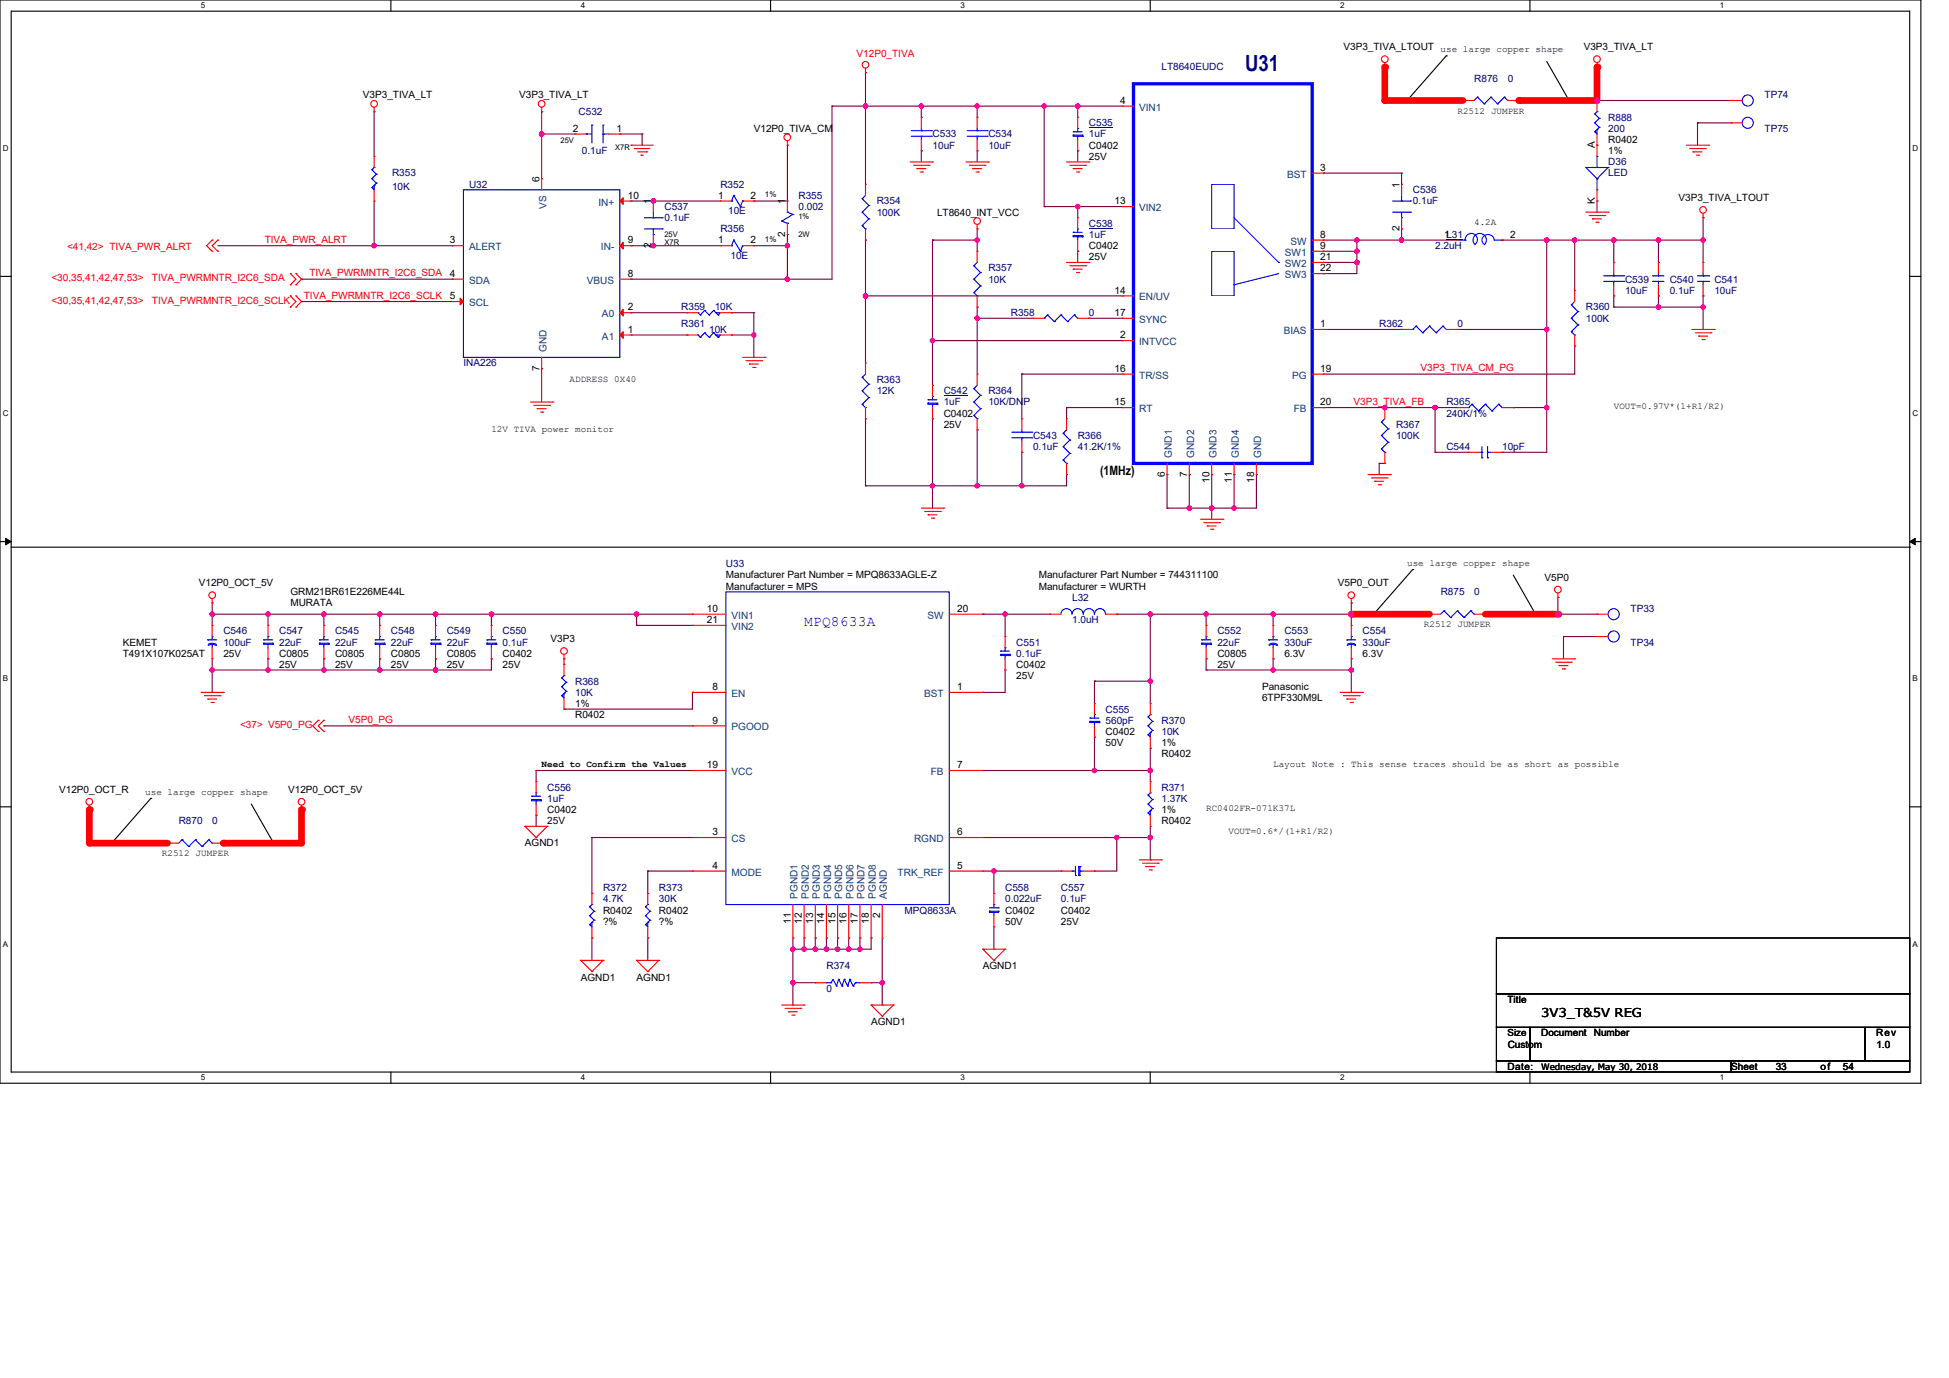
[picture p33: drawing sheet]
<svg xmlns="http://www.w3.org/2000/svg" width="297mm" height="210mm" viewBox="0 0 297 210" stroke-linecap="round" stroke-linejoin="round" font-family="sans-serif">
<defs><g id="words">
<text font-size="3.4" fill="#000080" x="189.8" y="10.8">U31</text>
<text font-size="2.2" fill="#00f" x="122.5" y="95.4">MPQ8633A</text>
<text font-size="2" x="167.6" y="72.4">(1MHz)</text>
<text font-size="1.9" x="234.9" y="155">3V3_T&amp;5V REG</text>
<g font-size="1.5" fill="#f00">
<text x="130.5" y="8.7">V12P0_TIVA</text>
<text x="10.2" y="38.1">&lt;41,42&gt; TIVA_PWR_ALRT</text>
<text x="40.3" y="37">TIVA_PWR_ALRT</text>
<text x="7.8" y="46.3">&lt;30,35,41,42,47,53&gt;</text>
<text x="7.8" y="42.9">&lt;30,35,41,42,47,53&gt;</text>
<text x="23.1" y="46.3">TIVA_PWRMNTR_I2C6_SCLK</text>
<text x="23.1" y="42.9">TIVA_PWRMNTR_I2C6_SDA</text>
<text x="46.3" y="45.5">TIVA_PWRMNTR_I2C6_SCLK</text>
<text x="47.1" y="42.1">TIVA_PWRMNTR_I2C6_SDA</text>
<text x="216.5" y="56.6">V3P3_TIVA_CM_PG</text>
<text x="206.3" y="61.7">V3P3_TIVA_FB</text>
<text x="36.6" y="111">&lt;37&gt; V5P0_PG</text>
<text x="53.1" y="110.2">V5P0_PG</text>
</g>
<g font-size="1.5" fill="#000080">
<text x="177" y="10.7">LT8640EUDC</text>
<text x="88.2" y="17.5">C532</text>
<text x="224.7" y="12.4">R876</text>
<text x="229.8" y="12.4">0</text>
<text x="268.9" y="15">TP74</text>
<text x="88.7" y="23.5">0.1uF</text>
<text x="142.1" y="20.9">C533</text>
<text x="142.1" y="22.6">10uF</text>
<text x="150.6" y="20.9">C534</text>
<text x="150.6" y="22.6">10uF</text>
<text x="165.9" y="19.2">C535</text>
<text x="165.9" y="20.9">1uF</text>
<text x="245.1" y="18.4">R888</text>
<text x="245.1" y="20.1">200</text>
<text x="268.9" y="20.1">TP75</text>
<text x="59.7" y="26.9">R353</text>
<text x="59.7" y="28.9">10K</text>
<text x="71.5" y="28.6">U32</text>
<text x="109.8" y="28.6">R352</text>
<text x="215.3" y="29.4">C536</text>
<text x="245.1" y="25.2">D36</text>
<text x="245.1" y="26.9">LED</text>
<text x="101.3" y="33.7">0.1uF</text>
<text x="101.3" y="32">C537</text>
<text x="109.8" y="35.4">R356</text>
<text x="111" y="32.7">10E</text>
<text x="121.7" y="30.3">R355</text>
<text x="121.7" y="32">0.002</text>
<text x="133.6" y="31.1">R354</text>
<text x="133.6" y="32.9">100K</text>
<text x="165.9" y="34.6">C538</text>
<text x="215.3" y="31.1">0.1uF</text>
<text x="111.3" y="39.5">10E</text>
<text x="150.6" y="41.4">R357</text>
<text x="165.9" y="36.3">1uF</text>
<text x="218.7" y="38">2.2uH</text>
<text x="103.8" y="47.3">R359</text>
<text x="108.9" y="47.3">10K</text>
<text x="150.6" y="43.1">10K</text>
<text x="241.7" y="47.3">R360</text>
<text x="247.6" y="43.1">C539</text>
<text x="247.6" y="44.8">10uF</text>
<text x="254.4" y="43.1">C540</text>
<text x="254.4" y="44.8">0.1uF</text>
<text x="261.2" y="43.1">C541</text>
<text x="261.2" y="44.8">10uF</text>
<text x="103.8" y="49.9">R361</text>
<text x="108.1" y="50.7">10K</text>
<text x="154" y="48.2">R358</text>
<text x="165.9" y="48.2">0</text>
<text x="210.2" y="49.9">R362</text>
<text x="222.1" y="49.9">0</text>
<text x="241.7" y="49">100K</text>
<text x="70.6" y="55.8">INA226</text>
<text x="133.6" y="58.4">R363</text>
<text x="133.6" y="60.1">12K</text>
<text x="143.8" y="60.1">C542</text>
<text x="143.8" y="61.8">1uF</text>
<text x="150.6" y="60.1">R364</text>
<text x="150.6" y="61.8">10K/DNP</text>
<text x="212.7" y="65.2">R367</text>
<text x="220.4" y="61.8">R365</text>
<text x="220.4" y="63.5">240K/1%</text>
<text x="157.4" y="66.9">C543</text>
<text x="157.4" y="68.6">0.1uF</text>
<text x="164.2" y="66.9">R366</text>
<text x="164.2" y="68.6">41.2K/1%</text>
<text x="212.7" y="66.9">100K</text>
<text x="220.4" y="68.6">C544</text>
<text x="228.9" y="68.6">10pF</text>
<text x="110.6" y="86.5">U33</text>
<text x="163.4" y="91.6">L32</text>
<text x="163.4" y="95">1.0uH</text>
<text x="219.5" y="90.7">R875</text>
<text x="224.7" y="90.7">0</text>
<text x="248.5" y="93.3">TP33</text>
<text x="34" y="96.7">C546</text>
<text x="34" y="98.4">100uF</text>
<text x="42.5" y="96.7">C547</text>
<text x="42.5" y="98.4">22uF</text>
<text x="51.1" y="96.7">C545</text>
<text x="51.1" y="98.4">22uF</text>
<text x="59.6" y="96.7">C548</text>
<text x="59.6" y="98.4">22uF</text>
<text x="68.1" y="96.7">C549</text>
<text x="68.1" y="98.4">22uF</text>
<text x="76.6" y="96.7">C550</text>
<text x="76.6" y="98.4">0.1uF</text>
<text x="154.9" y="98.4">C551</text>
<text x="154.9" y="100.1">0.1uF</text>
<text x="185.5" y="96.7">C552</text>
<text x="185.5" y="98.4">22uF</text>
<text x="195.7" y="96.7">C553</text>
<text x="195.7" y="98.4">330uF</text>
<text x="207.6" y="96.7">C554</text>
<text x="207.6" y="98.4">330uF</text>
<text x="248.5" y="98.4">TP34</text>
<text x="87.6" y="104.3">R368</text>
<text x="87.6" y="106">10K</text>
<text x="168.5" y="108.6">C555</text>
<text x="168.5" y="110.3">560pF</text>
<text x="177" y="110.3">R370</text>
<text x="177" y="112">10K</text>
<text x="27.2" y="125.6">R870</text>
<text x="32.3" y="125.6">0</text>
<text x="83.4" y="120.5">C556</text>
<text x="83.4" y="122.2">1uF</text>
<text x="177" y="120.5">R371</text>
<text x="177" y="122.2">1.37K</text>
<text x="91.9" y="135.8">R372</text>
<text x="91.9" y="137.5">4.7K</text>
<text x="100.4" y="135.8">R373</text>
<text x="100.4" y="137.5">30K</text>
<text x="153.2" y="135.8">C558</text>
<text x="153.2" y="137.5">0.022uF</text>
<text x="161.7" y="135.8">C557</text>
<text x="161.7" y="137.5">0.1uF</text>
<text x="137.9" y="139.2">MPQ8633A</text>
<text x="125.9" y="147.7">R374</text>
<text x="125.9" y="151.1">0</text>
</g>
<g font-size="1.5">
<text x="204.7" y="7.7">V3P3_TIVA_LTOUT use large copper shape</text>
<text x="241.3" y="7.7">V3P3_TIVA_LT</text>
<text x="55.3" y="15">V3P3_TIVA_LT</text>
<text x="79.1" y="15">V3P3_TIVA_LT</text>
<text x="170.7" y="15.8">4</text>
<text x="87.3" y="20.1">2</text>
<text x="94" y="20.1">1</text>
<text x="114.9" y="20.1">V12P0_TIVA_CM</text>
<text x="165.9" y="22.6">C0402</text>
<text x="243" y="22.6" transform="rotate(-90 243 22.6)">A</text>
<text x="245.1" y="21.8">R0402</text>
<text x="245.1" y="23.5">1%</text>
<text x="82.2" y="27.7" transform="rotate(-90 82.2 27.7)">6</text>
<text x="165.9" y="24.3">25V</text>
<text x="201.2" y="26">3</text>
<text x="213.2" y="28.6" transform="rotate(-90 213.2 28.6)">1</text>
<text x="95.7" y="30.3">10</text>
<text x="99.2" y="31.1" transform="rotate(-90 99.2 31.1)">1</text>
<text x="109.4" y="30.3">1</text>
<text x="114.4" y="30.3">2</text>
<text x="119.6" y="31.1" transform="rotate(-90 119.6 31.1)">1</text>
<text x="142.8" y="32.9">LT8640_INT_VCC</text>
<text x="169.8" y="31.1">13</text>
<text x="213.2" y="35.2" transform="rotate(-90 213.2 35.2)">2</text>
<text x="243" y="31.2" transform="rotate(-90 243 31.2)">K</text>
<text x="255.8" y="30.6">V3P3_TIVA_LTOUT</text>
<text x="68.6" y="37.1">3</text>
<text x="95.7" y="37.1">9</text>
<text x="99.2" y="37.8" transform="rotate(-90 99.2 37.8)">2</text>
<text x="109.4" y="37.1">1</text>
<text x="114.4" y="37.1">2</text>
<text x="119.6" y="36.1" transform="rotate(-90 119.6 36.1)">2</text>
<text x="165.9" y="38">C0402</text>
<text x="165.9" y="39.7">25V</text>
<text x="201.2" y="37.9">9</text>
<text x="201.2" y="36.2">8</text>
<text x="201.2" y="39.6">21</text>
<text x="201.2" y="41.3">22</text>
<text x="220.1" y="36.2">1L31</text>
<text x="230.1" y="36.2">2</text>
<text x="68.6" y="42.2">4</text>
<text x="68.6" y="45.6">5</text>
<text x="95.7" y="47.3">2</text>
<text x="95.7" y="42.2">8</text>
<text x="169.8" y="44.7">14</text>
<text x="95.7" y="50.7">1</text>
<text x="169.8" y="48.2">17</text>
<text x="170.7" y="51.6">2</text>
<text x="201.2" y="49.9">1</text>
<text x="82.2" y="56.5" transform="rotate(-90 82.2 56.5)">7</text>
<text x="169.8" y="56.7">16</text>
<text x="201.2" y="56.7">19</text>
<text x="143.8" y="63.5">C0402</text>
<text x="143.8" y="65.2">25V</text>
<text x="169.8" y="61.8">15</text>
<text x="201.2" y="61.8">20</text>
<text x="177.5" y="72.7" transform="rotate(-90 177.5 72.7)">6</text>
<text x="180.9" y="72.7" transform="rotate(-90 180.9 72.7)">7</text>
<text x="184.3" y="73.5" transform="rotate(-90 184.3 73.5)">10</text>
<text x="187.7" y="73.5" transform="rotate(-90 187.7 73.5)">11</text>
<text x="191.1" y="73.5" transform="rotate(-90 191.1 73.5)">18</text>
<text x="30.3" y="89.4">V12P0_OCT_5V</text>
<text x="110.6" y="89.9">Manufacturer = MPS</text>
<text x="110.6" y="88.2">Manufacturer Part Number = MPQ8633AGLE-Z</text>
<text x="158.3" y="89.9">Manufacturer = WURTH</text>
<text x="158.3" y="88.2">Manufacturer Part Number = 744311100</text>
<text x="203.9" y="89.4">V5P0_OUT</text>
<text x="235.4" y="88.5">V5P0</text>
<text x="44.3" y="92.4">MURATA</text>
<text x="44.3" y="90.7">GRM21BR61E226ME44L</text>
<text x="107.7" y="93.3">10</text>
<text x="107.7" y="95">21</text>
<text x="145.9" y="93.3">20</text>
<text x="18.7" y="98.4">KEMET</text>
<text x="18.7" y="100.1">T491X107K025AT</text>
<text x="34" y="100.1">25V</text>
<text x="42.5" y="100.1">C0805</text>
<text x="42.5" y="101.8">25V</text>
<text x="51.1" y="100.1">C0805</text>
<text x="51.1" y="101.8">25V</text>
<text x="59.6" y="100.1">C0805</text>
<text x="59.6" y="101.8">25V</text>
<text x="68.1" y="100.1">C0805</text>
<text x="68.1" y="101.8">25V</text>
<text x="76.6" y="100.1">C0402</text>
<text x="76.6" y="101.8">25V</text>
<text x="83.9" y="97.9">V3P3</text>
<text x="154.9" y="101.8">C0402</text>
<text x="185.5" y="100.1">C0805</text>
<text x="185.5" y="101.8">25V</text>
<text x="195.7" y="100.1">6.3V</text>
<text x="207.6" y="100.1">6.3V</text>
<text x="87.6" y="107.7">1%</text>
<text x="108.6" y="105.2">8</text>
<text x="145.9" y="105.2">1</text>
<text x="154.9" y="103.5">25V</text>
<text x="192.3" y="105.2">Panasonic</text>
<text x="192.3" y="106.9">6TPF330M9L</text>
<text x="87.6" y="109.4">R0402</text>
<text x="108.6" y="110.3">9</text>
<text x="168.5" y="112">C0402</text>
<text x="168.5" y="113.7">50V</text>
<text x="177" y="113.7">1%</text>
<text x="107.7" y="117.1">19</text>
<text x="145.9" y="117.1">7</text>
<text x="177" y="115.4">R0402</text>
<text x="9" y="120.8">V12P0_OCT_R</text>
<text x="43.9" y="120.8">V12P0_OCT_5V</text>
<text x="83.4" y="123.9">C0402</text>
<text x="83.4" y="125.6">25V</text>
<text x="177" y="123.9">1%</text>
<text x="177" y="125.6">R0402</text>
<text x="80" y="129">AGND1</text>
<text x="108.6" y="127.3">3</text>
<text x="145.9" y="127.3">6</text>
<text x="108.6" y="132.4">4</text>
<text x="145.9" y="132.4">5</text>
<text x="91.9" y="139.2">R0402</text>
<text x="91.9" y="140.9">?%</text>
<text x="100.4" y="139.2">R0402</text>
<text x="100.4" y="140.9">?%</text>
<text x="120.5" y="140.8" transform="rotate(-90 120.5 140.8)">11</text>
<text x="122.2" y="140.8" transform="rotate(-90 122.2 140.8)">12</text>
<text x="123.9" y="140.8" transform="rotate(-90 123.9 140.8)">13</text>
<text x="125.6" y="140.8" transform="rotate(-90 125.6 140.8)">14</text>
<text x="127.3" y="140.8" transform="rotate(-90 127.3 140.8)">15</text>
<text x="129" y="140.8" transform="rotate(-90 129 140.8)">16</text>
<text x="130.7" y="140.8" transform="rotate(-90 130.7 140.8)">17</text>
<text x="132.4" y="140.8" transform="rotate(-90 132.4 140.8)">18</text>
<text x="134.1" y="139.9" transform="rotate(-90 134.1 139.9)">2</text>
<text x="153.2" y="139.2">C0402</text>
<text x="153.2" y="140.9">50V</text>
<text x="161.7" y="139.2">C0402</text>
<text x="161.7" y="140.9">25V</text>
<text x="88.5" y="149.4">AGND1</text>
<text x="97" y="149.4">AGND1</text>
<text x="149.8" y="147.7">AGND1</text>
<text x="229.7" y="152.8">Title</text>
<text x="132.8" y="156.2">AGND1</text>
<text x="229.7" y="157.9">Size</text>
<text x="229.8" y="159.6">Custom</text>
<text x="234.9" y="157.9">Document</text>
<text x="242.9" y="157.9">Number</text>
<text x="285.9" y="157.9">Rev</text>
<text x="285.9" y="159.6">1.0</text>
<text x="229.7" y="163">Date:</text>
<text x="263.8" y="163">Sheet</text>
<text x="270.6" y="163">33</text>
<text x="277.4" y="163">of</text>
<text x="280.8" y="163">54</text>
</g>
<g font-size="1.5" fill="#004080">
<text x="173.6" y="16.9">VIN1</text>
<text x="196.1" y="27.1">BST</text>
<text x="83.3" y="31.8" transform="rotate(-90 83.3 31.8)">VS</text>
<text x="91.2" y="31.3">IN+</text>
<text x="173.6" y="32.2">VIN2</text>
<text x="71.5" y="38.1">ALERT</text>
<text x="91.6" y="38.1">IN-</text>
<text x="195.8" y="39">SW1</text>
<text x="195.8" y="40.7">SW2</text>
<text x="196.7" y="37.3">SW</text>
<text x="71.5" y="43.2">SDA</text>
<text x="71.5" y="46.6">SCL</text>
<text x="89.4" y="43.2">VBUS</text>
<text x="173.6" y="45.8">EN/UV</text>
<text x="195.8" y="42.4">SW3</text>
<text x="83.3" y="53.6" transform="rotate(-90 83.3 53.6)">GND</text>
<text x="91.7" y="51.7">A1</text>
<text x="91.7" y="48.3">A0</text>
<text x="173.6" y="49.2">SYNC</text>
<text x="173.6" y="52.6">INTVCC</text>
<text x="195.6" y="50.9">BIAS</text>
<text x="173.6" y="57.7">TR/SS</text>
<text x="196.9" y="57.7">PG</text>
<text x="173.6" y="62.8">RT</text>
<text x="197.2" y="62.8">FB</text>
<text x="178.6" y="69.8" transform="rotate(-90 178.6 69.8)">GND1</text>
<text x="182" y="69.8" transform="rotate(-90 182 69.8)">GND2</text>
<text x="185.4" y="69.8" transform="rotate(-90 185.4 69.8)">GND3</text>
<text x="188.8" y="69.8" transform="rotate(-90 188.8 69.8)">GND4</text>
<text x="192.2" y="69.8" transform="rotate(-90 192.2 69.8)">GND</text>
<text x="111.5" y="94.3">VIN1</text>
<text x="111.5" y="96">VIN2</text>
<text x="141.3" y="94.3">SW</text>
<text x="111.5" y="106.2">EN</text>
<text x="140.8" y="106.2">BST</text>
<text x="111.5" y="111.3">PGOOD</text>
<text x="111.5" y="118.1">VCC</text>
<text x="141.8" y="118.1">FB</text>
<text x="111.5" y="128.3">CS</text>
<text x="139.3" y="128.3">RGND</text>
<text x="111.5" y="133.4">MODE</text>
<text x="121.5" y="137" transform="rotate(-90 121.5 137)">PGND1</text>
<text x="123.3" y="137" transform="rotate(-90 123.3 137)">PGND2</text>
<text x="125" y="137" transform="rotate(-90 125 137)">PGND3</text>
<text x="126.6" y="137" transform="rotate(-90 126.6 137)">PGND4</text>
<text x="128.4" y="137" transform="rotate(-90 128.4 137)">PGND5</text>
<text x="130.1" y="137" transform="rotate(-90 130.1 137)">PGND6</text>
<text x="131.8" y="137" transform="rotate(-90 131.8 137)">PGND7</text>
<text x="133.5" y="137" transform="rotate(-90 133.5 137)">PGND8</text>
<text x="135.2" y="137" transform="rotate(-90 135.2 137)">AGND</text>
<text x="136.8" y="133.4">TRK_REF</text>
</g>
<g font-size="1.4">
<text x="222.1" y="17.3">R2512 JUMPER</text>
<text x="224.6" y="34.3">4.2A</text>
<text x="86.8" y="58.1">ADDRESS 0X40</text>
<text x="74.9" y="65.8">12V TIVA power monitor</text>
<text x="245.9" y="62.4">VOUT=0.97V*(1+R1/R2)</text>
<text x="214.4" y="86.2">use large copper shape</text>
<text x="217" y="95.6">R2512 JUMPER</text>
<text x="82.5" y="116.9">Need to Confirm the Values</text>
<text x="194" y="116.9">Layout Note : This sense traces should be as short as possible</text>
<text x="22.1" y="121.1">use large copper shape</text>
<text x="183.8" y="123.7">RC0402FR-071K37L</text>
<text x="24.7" y="130.5">R2512 JUMPER</text>
<text x="187.2" y="127.1">VOUT=0.6*/(1+R1/R2)</text>
<text x="234.8" y="163">Wednesday, May 30, 2018</text>
</g>
<g font-size="1.2">
<text x="30.6" y="1.3">5</text>
<text x="88.5" y="1.3">4</text>
<text x="146.3" y="1.3">3</text>
<text x="204.2" y="1.3">2</text>
<text x="262.1" y="1.3">1</text>
<text x=".4" y="23">D</text>
<text x="85.4" y="21.8">25V</text>
<text x="93.8" y="22.8">X7R</text>
<text x="291.4" y="23">D</text>
<text x="116.6" y="30">1%</text>
<text x="121.7" y="33.4">1%</text>
<text x="101.3" y="37.3">X7R</text>
<text x="101.3" y="36.1">25V</text>
<text x="116.6" y="36.8">1%</text>
<text x="121.7" y="36.1">2W</text>
<text x=".4" y="63.4">C</text>
<text x="291.4" y="63.4">C</text>
<text x=".4" y="103.8">B</text>
<text x="291.4" y="103.8">B</text>
<text x=".4" y="144.3">A</text>
<text x="291.4" y="144.3">A</text>
<text x="30.6" y="164.6">5</text>
<text x="88.5" y="164.6">4</text>
<text x="146.3" y="164.6">3</text>
<text x="204.2" y="164.6">2</text>
<text x="262.1" y="164.6">1</text>
</g>
</g></defs>
<path d="M0 0h292.7v165.1h-292.7zM1.7 1.7h289.3v161.7h-289.3z" fill="none" stroke="#000" stroke-width=".17"/>
<g fill="#fff">
<path d="M30.6 .2h.7v1.3h-.7z"/>
<path d="M30.6 163.6h.7v1.3h-.7z"/>
</g>
<path d="M59.6 0v1.7M59.6 163.4v1.7" fill="none" stroke="#000" stroke-width=".17"/>
<g fill="#fff">
<path d="M88.5 .2h.7v1.3h-.7z"/>
<path d="M88.5 163.6h.7v1.3h-.7z"/>
</g>
<path d="M117.4 0v1.7M117.4 163.4v1.7" fill="none" stroke="#000" stroke-width=".17"/>
<g fill="#fff">
<path d="M146.3 .2h.7v1.3h-.7z"/>
<path d="M146.3 163.6h.7v1.3h-.7z"/>
</g>
<path d="M175.3 0v1.7M175.3 163.4v1.7" fill="none" stroke="#000" stroke-width=".17"/>
<g fill="#fff">
<path d="M204.2 .2h.7v1.3h-.7z"/>
<path d="M204.2 163.6h.7v1.3h-.7z"/>
</g>
<path d="M233.1 0v1.7M233.1 163.4v1.7" fill="none" stroke="#000" stroke-width=".17"/>
<g fill="#fff">
<path d="M262.1 .2h.6v1.3h-.6z"/>
<path d="M262.1 163.6h.6v1.3h-.6z"/>
<path d="M.4 21.9h.9v1.4h-.9z"/>
<path d="M291.4 21.9h.9v1.4h-.9z"/>
<path d="M.4 62.3h.9v1.4h-.9z"/>
<path d="M291.4 62.3h.9v1.4h-.9z"/>
</g>
<path d="M0 42.1h1.7M291 42.1h1.7" fill="none" stroke="#000" stroke-width=".17"/>
<g fill="#fff">
<path d="M.4 102.7h.8v1.4h-.8z"/>
<path d="M291.4 102.7h.9v1.4h-.9z"/>
</g>
<path d="M0 82.5h1.7M291 82.5h1.7" fill="none" stroke="#000" stroke-width=".17"/>
<path d="M.9 82l.8 .5-.8 .5zM291 82.5l.9-.5v1z" fill="#000" stroke="#000" stroke-width=".15"/>
<g fill="#fff">
<path d="M.4 143.2h.8v1.3h-.8z"/>
<path d="M291.4 143.2h.9v1.3h-.9z"/>
</g>
<g fill="none" stroke="#000" stroke-width=".17">
<path d="M220.4 8.5h.1M220.4 8.5l-6 6.8M235.7 9.4l3.4 5.9M239.1 15.3h.1M1.7 83.4h289.3M215.3 86.8h.1M215.3 86.8l-6 6.8M230.6 87.6l3.4 6M234 93.6h.1M291 83.4h.1M0 123h1.7M23 121.7h.1"/>
<path d="M23 121.7l-6 6.8M38.3 122.5l3.4 6M41.7 128.5h.1M291 123h1.7"/>
</g>
<g fill="none" stroke="#800040" stroke-width=".17">
<path d="M57 17h.1M57 17v6.8M82.5 17h.1M82.5 17v10.2M126.8 16.2h.1M126.8 16.2h44.2M126.8 16.2v26.3h-30.7M131.9 16.2h.1M131.9 11.1h.1M131.9 11.1v17M140.4 16.2h.1M140.4 16.2v1.7"/>
<path d="M148.9 16.2h.1M148.9 16.2v1.7M159.1 16.2h.1M159.1 16.2v15.3M164.2 16.2h.1M164.2 16.2v1.7M33.2 37.4h35.7M57 37.4h.1M57 30.6v6.8M68.9 37.4h.1M82.5 20.4h.1M82.5 20.4h5.1"/>
<path d="M94.5 20.4h.1M94.5 20.4h3.4M96.1 30.6h.1M96.1 37.4h.1M96.1 30.6h13.7M96.1 37.4h13.7M97.9 20.4h.1M97.9 20.4v1.7M99.6 30.6h.1M99.6 37.4h.1M114.9 30.6h.1M114.9 37.4h.1"/>
<path d="M114.9 37.4h5.1M120 37.4h.1M120 35.7h.1M120 22.1h.1M120 22.1v8.5h-5.1M120 35.7v6.8M131.9 36.6h.1M131.9 36.6v18.7M140.4 23h.1M140.4 23v1.7M142.1 36.6h.1M142.1 36.6h6.8"/>
<path d="M142.1 36.6v22.1M148.9 23h.1M148.9 36.6h.1M148.9 34.9h.1M148.9 23v1.7M148.9 34.9v3.4M159.1 31.5h.1M159.1 31.5h11.9M164.2 23h.1M164.2 38.3h.1M164.2 31.5h.1M164.2 23v1.7"/>
<path d="M164.2 31.5v1.7M164.2 38.3v1.7M201.7 38.3h.1M201.7 36.6h.1M201.7 40h.1M201.7 26.4h.1M201.7 36.6h20.4M201.7 38.3h5.1M201.7 40h5.1M201.7 26.4h11.9M206.8 36.6h.1M206.8 38.3h.1"/>
<path d="M206.8 40h.1M206.8 36.6v5.1h-5.1M213.6 34.9h.1M213.6 26.4h.1M213.6 26.4v1.7M213.6 34.9v1.7M222.1 36.6h.1M228.9 36.6h30.6M235.7 36.6h.1M235.7 36.6v32.3h-6.8M240 36.6h.1M240 36.6v7.6"/>
<path d="M245.9 36.6h.1M245.9 36.6v3.4M252.7 36.6h.1M252.7 36.6v3.4M259.5 33.2h.1M259.5 36.6h.1M259.5 33.2v6.8M46 42.5h.1M46 46h.1M46 42.5h22.9M46 46h22.9M82.5 56.2h.1"/>
<path d="M82.5 56.2v5.1M96.1 42.5h.1M96.1 47.7h.1M96.1 47.7h8.6M96.1 51.1h8.6M104.7 51.1h.1M111.5 47.7h.1M111.5 51.1h.1M111.5 47.7h3.4M111.5 51.1h3.4M114.9 47.7h.1M114.9 51.1h.1"/>
<path d="M114.9 47.7v6.8M120 42.5h.1M131.9 45.1h.1M131.9 45.1h39.1M142.1 51.9h.1M142.1 51.9h28.9M148.9 46.8h.1M148.9 48.5h.1M148.9 46.8v10.2M148.9 48.5h8.5M155.7 57h.1M155.7 57h15.3"/>
<path d="M155.7 57v6.8M165.9 48.5h.1M165.9 48.5h5.1M201.7 57h.1M201.7 41.7h.1M201.7 50.2h11.9M213.6 50.2h.1M222.1 50.2h.1M222.1 50.2h13.6M235.7 50.2h.1M240 52.8h.1M240 52.8v4.2h-38.3"/>
<path d="M245.9 45.1h.1M245.9 46.8h.1M245.9 46.8h13.6M245.9 45.1v1.7M252.7 45.1h.1M252.7 46.8h.1M252.7 45.1v1.7M259.5 45.1h.1M259.5 46.8h.1M259.5 45.1v5.1M131.9 63.8h.1M131.9 74h.1"/>
<path d="M131.9 63.8v10.2M142.1 74h.1M142.1 63.8h.1M142.1 63.8v13.6M148.9 65.5h.1M148.9 74h.1M148.9 65.5v8.5M155.7 74h.1M155.7 68.9h.1M155.7 68.9v5.1M162.5 62.1h.1M162.5 72.3h.1"/>
<path d="M162.5 72.3v1.7h-30.6M162.5 62.1h8.5M162.5 62.1v1.7M177.8 72.3h.1M177.8 77.4h.1M177.8 72.3v5.1M181.2 72.3h.1M181.2 77.4h.1M181.2 72.3v5.1M184.6 77.4h.1M184.6 72.3h.1M184.6 72.3v6.8"/>
<path d="M188.1 72.3h.1M188.1 77.4h.1M188.1 72.3v5.1M191.5 72.3h.1M191.5 72.3v5.1h-13.7M201.7 62.1h.1M201.7 62.1h20.4M211 62.1h.1M218.7 68.9h.1M218.7 62.1h.1M218.7 68.9h5.1M218.7 62.1v6.8"/>
<path d="M228.9 68.9h.1M230.6 62.1h.1M230.6 62.1h5.1M235.7 62.1h.1M32.3 93.6h.1M32.3 91.9h.1M32.3 93.6h73.2M32.3 91.9v3.4M40.8 93.6h.1M40.8 93.6v1.7M49.4 93.6h.1M49.4 93.6v1.7"/>
<path d="M57.9 93.6h.1M57.9 93.6v1.7M66.4 93.6h.1M66.4 93.6v1.7M74.9 93.6h.1M74.9 93.6v1.7M97 93.6h.1M97 95.3h.1M97 93.6v1.7M97 95.3h8.5M149.8 93.6h.1M149.8 93.6h10.2"/>
<path d="M153.2 93.6h.1M153.2 93.6v3.4M170.2 93.6h.1M170.2 93.6h35.7M175.3 93.6h.1M175.3 93.6v13.6M183.8 93.6h.1M183.8 93.6v1.7M194 93.6h.1M194 93.6v1.7M205.9 93.6h.1M205.9 91.9h.1"/>
<path d="M205.9 91.9v3.4M238.3 97h.1M238.3 97v3.4M238.3 97h5.1M32.3 102.1h.1M32.3 100.4v5.1M40.8 100.4h.1M40.8 102.1h.1M40.8 100.4v1.7M49.4 100.4h.1M49.4 102.1h.1M49.4 110.6h.1"/>
<path d="M49.4 100.4v1.7M49.4 110.6h56.1M57.9 102.1h.1M57.9 100.4h.1M57.9 100.4v1.7M66.4 100.4h.1M66.4 102.1h.1M66.4 100.4v1.7M74.9 100.4h.1M74.9 100.4v1.7h-42.6M81.7 117.4h.1M81.7 117.4v1.7"/>
<path d="M81.7 117.4h23.8M105.5 105.5h.1M105.5 105.5v2.6M149.8 105.5h.1M149.8 117.4h.1M149.8 117.4h25.5M153.2 102.1h.1M153.2 102.1v3.4h-3.4M166.8 112.3h.1M166.8 117.4h.1M166.8 103.8h.1M166.8 103.8v3.4"/>
<path d="M166.8 112.3v5.1M166.8 103.8h8.5M175.3 114h.1M175.3 117.4h.1M175.3 103.8h.1M175.3 114v5.1M183.8 100.4h.1M183.8 102.1h.1M183.8 102.1h22.1M183.8 100.4v1.7M194 100.4h.1M194 102.1h.1"/>
<path d="M194 100.4v1.7M205.9 100.4h.1M205.9 102.1h.1M205.9 100.4v5.1M81.7 124.2h.1M81.7 124.2v1.7M90.2 127.6h.1M90.2 127.6h15.3M90.2 127.6v8.5M98.7 132.7h.1M98.7 132.7h6.8M98.7 132.7v3.4"/>
<path d="M149.8 127.6h25.5M149.8 132.7h11.9M151.5 132.7h.1M151.5 132.7v3.4M161.7 132.7h.1M166.8 132.7h.1M170.2 127.6h.1M170.2 127.6v5.1h-3.4M175.3 131h.1M175.3 127.6h.1M175.3 125.9v5.1M90.2 142.9h.1"/>
<path d="M90.2 142.9v3.5M98.7 142.9h.1M98.7 142.9v3.5M120.8 149.8h.1M120.8 153.2h.1M120.8 142.9h.1M120.8 144.7h.1M120.8 149.8h3.4M120.8 142.9v10.3M122.5 142.9h.1M122.5 144.7h.1M122.5 142.9v1.8"/>
<path d="M124.2 142.9h.1M124.2 144.7h.1M124.2 142.9v1.8M125.9 142.9h.1M125.9 144.7h.1M125.9 142.9v1.8M127.6 142.9h.1M127.6 144.7h.1M127.6 142.9v1.8M129.3 142.9h.1M129.3 144.7h.1M129.3 142.9v1.8"/>
<path d="M131 142.9h.1M131 144.7h.1M131 142.9v1.8M132.7 142.9h.1M132.7 149.8h1.7M132.7 142.9v1.8h-11.9M134.4 149.8h.1M134.4 153.2h.1M134.4 142.9v10.3M151.5 144.7h.1M151.5 141.3v3.4"/>
</g>
<g fill="#f0f" stroke="#f0f" stroke-width=".17">
<circle cx="213.6" cy="36.6" r=".34"/>
<circle cx="259.5" cy="46.8" r=".33"/>
<circle cx="252.7" cy="46.8" r=".33"/>
<circle cx="148.9" cy="16.2" r=".33"/>
<circle cx="140.4" cy="16.2" r=".33"/>
<circle cx="159.1" cy="16.2" r=".33"/>
<circle cx="245.9" cy="36.6" r=".34"/>
<circle cx="148.9" cy="74" r=".33"/>
<circle cx="142.1" cy="74" r=".33"/>
<circle cx="142.1" cy="51.9" r=".34"/>
<circle cx="148.9" cy="48.5" r=".33"/>
<circle cx="206.8" cy="38.3" r=".34"/>
<circle cx="235.7" cy="50.2" r=".33"/>
<circle cx="235.7" cy="36.6" r=".34"/>
<circle cx="206.8" cy="36.6" r=".34"/>
<circle cx="259.5" cy="36.6" r=".34"/>
<circle cx="252.7" cy="36.6" r=".34"/>
<circle cx="211" cy="62.1" r=".34"/>
<circle cx="206.8" cy="40" r=".34"/>
<circle cx="235.7" cy="62.1" r=".34"/>
<circle cx="155.7" cy="74" r=".34"/>
<circle cx="131.9" cy="16.2" r=".33"/>
<circle cx="131.9" cy="45.1" r=".34"/>
<circle cx="188" cy="77.4" r=".34"/>
<circle cx="184.6" cy="77.4" r=".34"/>
<circle cx="181.2" cy="77.4" r=".34"/>
<circle cx="218.7" cy="62.1" r=".34"/>
<circle cx="164.2" cy="16.2" r=".34"/>
<circle cx="164.2" cy="31.5" r=".34"/>
<circle cx="148.9" cy="36.6" r=".34"/>
<circle cx="49.4" cy="93.6" r=".34"/>
<circle cx="57.9" cy="102.1" r=".34"/>
<circle cx="49.4" cy="102.1" r=".34"/>
<circle cx="32.3" cy="102.1" r=".34"/>
<circle cx="40.8" cy="102.1" r=".34"/>
<circle cx="151.5" cy="132.7" r=".34"/>
<circle cx="134.4" cy="149.8" r=".34"/>
<circle cx="97" cy="93.6" r=".33"/>
<circle cx="40.8" cy="93.6" r=".34"/>
<circle cx="32.3" cy="93.6" r=".34"/>
<circle cx="57.9" cy="93.6" r=".34"/>
<circle cx="74.9" cy="93.6" r=".34"/>
<circle cx="66.4" cy="93.6" r=".34"/>
<circle cx="66.4" cy="102.1" r=".34"/>
<circle cx="131" cy="144.6" r=".33"/>
<circle cx="129.3" cy="144.6" r=".33"/>
<circle cx="127.6" cy="144.6" r=".33"/>
<circle cx="125.9" cy="144.6" r=".34"/>
<circle cx="124.2" cy="144.6" r=".34"/>
<circle cx="122.5" cy="144.6" r=".33"/>
<circle cx="120.8" cy="144.6" r=".33"/>
<circle cx="120.8" cy="149.8" r=".34"/>
<circle cx="153.2" cy="93.6" r=".33"/>
<circle cx="170.2" cy="127.6" r=".33"/>
<circle cx="166.8" cy="117.4" r=".34"/>
<circle cx="175.3" cy="117.4" r=".34"/>
<circle cx="175.3" cy="127.6" r=".34"/>
<circle cx="175.3" cy="103.8" r=".34"/>
<circle cx="175.3" cy="93.6" r=".34"/>
<circle cx="194" cy="93.6" r=".34"/>
<circle cx="183.8" cy="93.6" r=".34"/>
<circle cx="205.9" cy="93.6" r=".33"/>
<circle cx="194" cy="102.1" r=".34"/>
<circle cx="205.9" cy="102.1" r=".33"/>
<circle cx="82.5" cy="20.4" r=".33"/>
<circle cx="99.5" cy="30.6" r=".34"/>
<circle cx="99.6" cy="37.4" r=".33"/>
<circle cx="120" cy="42.5" r=".34"/>
<circle cx="120" cy="37.4" r=".34"/>
<circle cx="57" cy="37.4" r=".33"/>
<circle cx="114.9" cy="51" r=".33"/>
<circle cx="239.9" cy="36.6" r=".34"/>
</g>
<path d="M13.6 128.5h11.9" fill="none" stroke="#f00" stroke-width="1"/>
<circle cx="13.6" cy="128.5" r=".51" fill="#f00"/>
<path d="M13.6 123.4v5.1" fill="none" stroke="#f00" stroke-width="1"/>
<circle cx="13.6" cy="123.4" r=".51" fill="#f00"/>
<path d="M34 128.5h12" fill="none" stroke="#f00" stroke-width="1"/>
<circle cx="34" cy="128.5" r=".51" fill="#f00"/>
<path d="M46 123.4v5.1" fill="none" stroke="#f00" stroke-width="1"/>
<circle cx="46" cy="123.4" r=".51" fill="#f00"/>
<path d="M205.9 93.6h11.9" fill="none" stroke="#f00" stroke-width="1"/>
<circle cx="205.9" cy="93.6" r=".51" fill="#f00"/>
<path d="M226.3 93.6h11.1" fill="none" stroke="#f00" stroke-width="1"/>
<circle cx="237.4" cy="93.6" r=".51" fill="#f00"/>
<path d="M211 15.3h11.9" fill="none" stroke="#f00" stroke-width="1"/>
<circle cx="211" cy="15.3" r=".51" fill="#f00"/>
<path d="M211 10.2v5.1" fill="none" stroke="#f00" stroke-width="1"/>
<circle cx="211" cy="10.2" r=".51" fill="#f00"/>
<path d="M231.4 15.3h12" fill="none" stroke="#f00" stroke-width="1"/>
<circle cx="231.4" cy="15.3" r=".51" fill="#f00"/>
<path d="M243.4 10.2v5.1" fill="none" stroke="#f00" stroke-width="1"/>
<circle cx="243.4" cy="10.2" r=".51" fill="#f00"/>
<g fill="none" stroke="#800040" stroke-width=".17">
<path d="M243.4 15.3h.1M243.4 15.3h20.4M258.7 18.7h.1M258.7 18.7v3.4M258.7 18.7h5.1M243.4 30.6h.1M243.4 30.6v1.7M210.2 70.6h.1M210.2 72.3h.1M210.2 70.6h.8M210.2 70.6v1.7M237.4 93.6h.1"/>
<path d="M237.4 91h.1M237.4 93.6h6M237.4 91v2.6M85.9 108.1h.1M85.9 100.4h.1M85.9 108.1h19.6M85.9 100.4v.9"/>
</g>
<g fill="#f0f" stroke="#f0f" stroke-width=".17">
<circle cx="243.4" cy="15.3" r=".34"/>
<circle cx="237.4" cy="93.6" r=".33"/>
<circle cx="213.6" cy="36.6" r=".34"/>
<circle cx="259.5" cy="46.8" r=".33"/>
<circle cx="252.7" cy="46.8" r=".33"/>
<circle cx="148.9" cy="16.2" r=".33"/>
<circle cx="140.4" cy="16.2" r=".33"/>
<circle cx="159.1" cy="16.2" r=".33"/>
<circle cx="245.9" cy="36.6" r=".34"/>
<circle cx="148.9" cy="74" r=".33"/>
<circle cx="142.1" cy="74" r=".33"/>
<circle cx="142.1" cy="51.9" r=".34"/>
<circle cx="148.9" cy="48.5" r=".33"/>
<circle cx="206.8" cy="38.3" r=".34"/>
<circle cx="235.7" cy="50.2" r=".33"/>
<circle cx="235.7" cy="36.6" r=".34"/>
<circle cx="206.8" cy="36.6" r=".34"/>
<circle cx="259.5" cy="36.6" r=".34"/>
<circle cx="252.7" cy="36.6" r=".34"/>
<circle cx="211" cy="62.1" r=".34"/>
<circle cx="206.8" cy="40" r=".34"/>
<circle cx="235.7" cy="62.1" r=".34"/>
<circle cx="155.7" cy="74" r=".34"/>
<circle cx="131.9" cy="16.2" r=".33"/>
<circle cx="131.9" cy="45.1" r=".34"/>
<circle cx="188" cy="77.4" r=".34"/>
<circle cx="184.6" cy="77.4" r=".34"/>
<circle cx="181.2" cy="77.4" r=".34"/>
<circle cx="218.7" cy="62.1" r=".34"/>
<circle cx="164.2" cy="16.2" r=".34"/>
<circle cx="164.2" cy="31.5" r=".34"/>
<circle cx="148.9" cy="36.6" r=".34"/>
<circle cx="49.4" cy="93.6" r=".34"/>
<circle cx="57.9" cy="102.1" r=".34"/>
<circle cx="49.4" cy="102.1" r=".34"/>
<circle cx="32.3" cy="102.1" r=".34"/>
<circle cx="40.8" cy="102.1" r=".34"/>
<circle cx="151.5" cy="132.7" r=".34"/>
<circle cx="134.4" cy="149.8" r=".34"/>
<circle cx="97" cy="93.6" r=".33"/>
<circle cx="40.8" cy="93.6" r=".34"/>
<circle cx="32.3" cy="93.6" r=".34"/>
<circle cx="57.9" cy="93.6" r=".34"/>
<circle cx="74.9" cy="93.6" r=".34"/>
<circle cx="66.4" cy="93.6" r=".34"/>
<circle cx="66.4" cy="102.1" r=".34"/>
<circle cx="131" cy="144.6" r=".33"/>
<circle cx="129.3" cy="144.6" r=".33"/>
<circle cx="127.6" cy="144.6" r=".33"/>
<circle cx="125.9" cy="144.6" r=".34"/>
<circle cx="124.2" cy="144.6" r=".34"/>
<circle cx="122.5" cy="144.6" r=".33"/>
<circle cx="120.8" cy="144.6" r=".33"/>
<circle cx="120.8" cy="149.8" r=".34"/>
<circle cx="153.2" cy="93.6" r=".33"/>
<circle cx="170.2" cy="127.6" r=".33"/>
<circle cx="166.8" cy="117.4" r=".34"/>
<circle cx="175.3" cy="117.4" r=".34"/>
<circle cx="175.3" cy="127.6" r=".34"/>
<circle cx="175.3" cy="103.8" r=".34"/>
<circle cx="175.3" cy="93.6" r=".34"/>
<circle cx="194" cy="93.6" r=".34"/>
<circle cx="183.8" cy="93.6" r=".34"/>
<circle cx="205.9" cy="93.6" r=".33"/>
<circle cx="194" cy="102.1" r=".34"/>
<circle cx="205.9" cy="102.1" r=".33"/>
<circle cx="82.5" cy="20.4" r=".33"/>
<circle cx="99.5" cy="30.6" r=".34"/>
<circle cx="99.6" cy="37.4" r=".33"/>
<circle cx="120" cy="42.5" r=".34"/>
<circle cx="120" cy="37.4" r=".34"/>
<circle cx="57" cy="37.4" r=".33"/>
<circle cx="114.9" cy="51" r=".33"/>
<circle cx="239.9" cy="36.6" r=".34"/>
</g>
<g fill="none" stroke="#f00" stroke-width=".17">
<path d="M57 17h.1M57 16.3v.7M82.5 17h.1M82.5 16.3v.7M131.9 11.1h.1M131.9 10.4v.7M140.4 17.9h.1M140.4 17.9v1.7M148.9 17.9h.1M148.9 17.9v1.7M164.2 17.9h.1M164.2 17.9v1.7"/>
<path d="M171 16.2h.1M171 16.2h1.7M211 10.2h.1M211 9.5v.7M222.9 15.3h.1M222.9 15.3h1.7M229.7 15.3h1.7M231.4 15.3h.1M243.4 10.2h.1M243.4 15.3h.1M243.4 9.5v.7M243.4 15.3v1.7"/>
<path d="M263.8 15.3h.1M263.8 18.7h.1M263.8 15.3h1.7M263.8 18.7h1.7M32.3 36.6h.1M32.3 38.3h.1M32.3 36.6l-.8 .8 .8 .9M33.2 36.6h.1M33.2 38.3h.1M33.2 36.6l-.9 .8 .9 .9M57 30.6h.1M57 23.8h.1"/>
<path d="M57 23.8v1.7M57 28.9v1.7M68.9 37.4h.1M68.9 37.4h1.7M82.5 27.2h.1M82.5 27.2v1.7M87.6 20.4h.1M87.6 20.4h1.7M92.8 20.4h1.7M94.5 20.4h.1M94.5 37.4h1.6M94.5 30.6h1.6"/>
<path d="M96.1 22.1h.1M96.1 37.4h.1M96.1 30.6h.1M96.1 22.1h3.5M96.7 22.6h.1M96.7 22.6h2.3M97.2 23.1h1.3M97.7 23.7h.1M97.7 23.7h.3M98.5 23.1h.1M99.6 30.6h.1M99.6 37.4h.1"/>
<path d="M99.6 30.6v1.7M99.6 35.7v1.7M109.8 37.4h.1M109.8 30.6h.1M109.8 37.4h1.7M109.8 30.6h1.7M113.2 37.4h1.7M113.2 30.6h1.7M114.9 37.4h.1M114.9 30.6h.1M120 22.1h.1M120 30.6h.1"/>
<path d="M120 35.7h.1M120 21.4v.7M120 30.6v1.7M120 34v1.7M131.9 36.6h.1M131.9 28.1h.1M131.9 28.1v1.7M131.9 34.9v1.7M138.7 24.7h3.4M139.2 25.2h2.4M139.7 25.7h.1M139.7 25.7h1.4"/>
<path d="M140.2 26.2h.4M140.4 23h.1M140.4 21.3v1.7M140.6 26.2h.1M141.6 25.2h.1M142.1 24.7h.1M147.2 24.7h3.4M147.7 25.2h2.4M148.2 25.7h.1M148.2 25.7h1.4M148.7 26.2h.4M148.9 34.9h.1"/>
<path d="M148.9 23h.1M148.9 38.3h.1M148.9 21.3v1.7M148.9 34.2v.7M148.9 38.3v1.7M149.1 26.2h.1M150.1 25.2h.1M150.6 24.7h.1M162.5 24.7h3.4M162.5 40h3.4M163 25.2h2.4M163.5 25.7h.1"/>
<path d="M163.5 25.7h1.4M164.1 26.2h.3M164.2 38.3h.1M164.2 33.2h.1M164.2 23h.1M164.2 21.3v1.7M164.2 33.2v1.7M164.2 36.6v1.7M164.4 26.2h.1M165.4 25.2h.1M165.9 24.7h.1M165.9 40h.1"/>
<path d="M171 31.5h.1M171 31.5h1.7M200 40h1.7M200 38.3h1.7M200 36.6h1.7M200 26.4h1.7M201.7 38.3h.1M201.7 36.6h.1M201.7 26.4h.1M201.7 40h.1M213.6 28.1h.1M213.6 34.9h.1"/>
<path d="M213.6 28.1v1.7M213.6 33.2v1.7M222.1 36.6h.1M228.9 36.6h.1M241.7 32.3h3.4M242.2 32.9h2.3M242.7 33.4h.1M242.7 33.4h1.3M243.2 33.9h.3M243.4 22.1h.1M243.4 30.6h.1M243.4 20.4v3.4"/>
<path d="M243.4 28.9v1.7M243.5 33.9h.1M244.5 32.9h.1M245.1 32.3h.1M245.9 40h.1M245.9 40v1.7M252.7 40h.1M252.7 40v1.7M257 22.1h3.4M257.5 22.6h2.4M258 23.1h.1M258 23.1h1.4"/>
<path d="M258.5 23.7h.3M258.8 23.7h.1M259.5 33.2h.1M259.5 40h.1M259.5 32.5v.7M259.5 40v1.7M259.9 22.6h.1M260.4 22.1h.1M44.2 45.1h.1M44.2 46.8h.1M44.2 41.7h.1M44.2 43.4h.1"/>
<path d="M44.2 45.1l.9 .9-.9 .8M44.2 41.7l.9 .8-.9 .9M45.1 46.8h.1M45.1 45.1h.1M45.1 43.4h.1M45.1 41.7h.1M45.1 45.1l.9 .9-.9 .8M45.1 41.7l.9 .8-.9 .9M68.9 42.5h.1M68.9 46h.1M68.9 42.5h1.7M68.9 46h1.7"/>
<path d="M82.5 56.2h.1M82.5 54.5v1.7M94.5 51.1h1.6M94.5 47.7h1.6M94.5 42.5h1.6M96.1 51.1h.1M96.1 47.7h.1M96.1 42.5h.1M104.7 51.1h.1M104.7 47.7h.1M104.7 51.1h1.7M104.7 47.7h1.7"/>
<path d="M109.8 51.1h1.7M109.8 47.7h1.7M111.5 51.1h.1M111.5 47.7h.1M113.2 54.5h3.4M113.7 55h2.4M114.2 55.5h.1M114.2 55.5h1.4M114.7 56h.3M115 56h.1M116.1 55h.1M116.6 54.5h.1"/>
<path d="M131.9 55.3h.1M131.9 55.3v1.7M142.1 58.7h.1M142.1 58.7v1.7M148.9 46.8h.1M148.9 57h.1M148.9 45.1v1.7M148.9 57v1.7M157.4 48.5h.1M157.4 48.5h1.7M163 40.5h2.4M163.5 41h.1"/>
<path d="M163.5 41h1.4M164.1 41.5h.3M164.2 48.5h1.7M164.4 41.5h.1M165.4 40.5h.1M165.9 48.5h.1M171 45.1h.1M171 48.5h.1M171 51.9h.1M171 57h.1M171 48.5h1.7M171 45.1h1.7"/>
<path d="M171 51.9h1.7M171 57h1.7M200 50.2h1.7M200 57h1.7M200 41.7h1.7M201.7 57h.1M201.7 50.2h.1M201.7 41.7h.1M213.6 50.2h.1M213.6 50.2h1.7M220.4 50.2h1.7M222.1 50.2h.1"/>
<path d="M240 52.8h.1M240 44.2h.1M240 44.2v1.8M240 51.1v1.7M245.9 45.1h.1M245.9 43.4v1.7M252.7 45.1h.1M252.7 43.4v1.7M257.8 50.2h3.4M258.3 50.7h2.4M258.8 51.2h.1M258.8 51.2h1.4"/>
<path d="M259.4 51.7h.3M259.5 45.1h.1M259.5 43.4v1.7M259.7 51.7h.1M260.7 50.7h.1M261.2 50.2h.1M80.8 61.3h3.4M81.3 61.8h2.4M81.9 62.3h.1M81.9 62.3h1.3M82.4 62.8h.3M82.7 62.8h.1"/>
<path d="M83.7 61.8h.1M84.2 61.3h.1M131.9 63.8h.1M131.9 62.1v1.7M140.4 77.4h3.4M140.9 77.9h2.4M141.4 78.5h.1M141.4 78.5h1.4M141.9 79h.4M142.1 63.8h.1M142.1 62.1v1.7M142.3 79h.1"/>
<path d="M143.3 77.9h.1M143.8 77.4h.1M148.9 65.5h.1M148.9 63.8v1.7M155.7 63.8h.1M155.7 68.9h.1M155.7 63.8v1.7M155.7 67.2v1.7M162.5 72.3h.1M162.5 63.8h.1M162.5 63.8v1.7M162.5 70.6v1.7"/>
<path d="M171 62.1h.1M171 62.1h1.7M177.8 72.3h.1M177.8 70.6v1.7M181.2 72.3h.1M181.2 70.6v1.7M182.9 79.1h3.5M183.5 79.7h2.3M184.6 72.3h.1M184.6 70.6v1.7M185.8 79.7h.1M186.4 79.1h.1"/>
<path d="M188.1 72.3h.1M188.1 70.6v1.7M191.5 72.3h.1M191.5 70.6v1.7M200 62.1h1.7M201.7 62.1h.1M208.5 72.3h3.4M209 72.8h2.4M209.5 73.4h.1M209.5 73.4h1.4M210 73.9h.3M210.3 73.9h.1"/>
<path d="M211 70.6h.1M211 62.1h.1M211 62.1v1.7M211 68.9v1.7M211.4 72.8h.1M211.9 72.3h.1M222.1 62.1h.1M222.1 62.1h1.7M223.8 68.9h.1M223.8 68.9h1.7M227.2 68.9h1.7M228.9 68.9h.1"/>
<path d="M228.9 62.1h1.7M230.6 62.1h.1M32.3 91.9h.1M32.3 95.3h.1M32.3 91.2v.7M32.3 95.3v1.7M32.3 98.7v1.7M40.8 95.3h.1M40.8 95.3v1.7M40.8 98.7v1.7M49.4 95.3h.1M49.4 95.3v1.7"/>
<path d="M49.4 98.7v1.7M57.9 95.3h.1M57.9 95.3v1.7M57.9 98.7v1.7M66.4 95.3h.1M66.4 95.3v1.7M66.4 98.7v1.7M74.9 95.3h.1M74.9 95.3v1.7M74.9 98.7v1.7M85.9 99.7v.7M105.5 93.6h.1"/>
<path d="M105.5 95.3h.1M105.5 93.6h5.1M105.5 95.3h5.1M144.7 93.6h5.1M149.8 93.6h.1M153.2 97h.1M153.2 97v1.7M160 93.6h.1M160 93.6h1.7M168.5 93.6h1.7M170.2 93.6h.1M183.8 95.3h.1"/>
<path d="M183.8 95.3v1.7M183.8 98.7v1.7M184 80.2h.1M184 80.2h1.3M184.5 80.7h.3M184.8 80.7h.1M194 95.3h.1M194 95.3v1.7M194 98.7v1.7M205.9 91.9h.1M205.9 95.3h.1M205.9 91.2v.7"/>
<path d="M205.9 95.3v1.7M205.9 98.7v1.7M217.8 93.6h.1M217.8 93.6h1.7M224.6 93.6h1.7M226.3 93.6h.1M237.4 91h.1M237.4 90.4v.6M243.4 93.6h.1M243.4 97h.1M243.4 93.6h1.7M243.4 97h1.7"/>
<path d="M30.6 105.5h3.4M31.1 106h2.4M31.7 106.5h.1M31.7 106.5h1.3M32.2 107.1h.3M32.3 100.4h.1M32.5 107.1h.1M33.5 106h.1M34 105.5h.1M40.8 100.4h.1M48.5 109.8h.1M48.5 111.5h.1"/>
<path d="M48.5 109.8l-.8 .8 .8 .9M49.4 109.8h.1M49.4 111.5h.1M49.4 100.4h.1M49.4 109.8l-.9 .8 .9 .9M57.9 100.4h.1M66.4 100.4h.1M74.9 100.4h.1M81.7 119.1h.1M81.7 119.1v1.7M85.9 100.4h.1M85.9 108.1h.1"/>
<path d="M85.9 101.3h.1M85.9 101.3v1.7M85.9 106.4v1.7M105.5 105.5h.1M105.5 110.6h.1M105.5 117.4h.1M105.5 105.5h5.1M105.5 117.4h5.1M105.5 110.6h5.1M144.7 105.5h5.1M144.7 117.4h5.1M149.8 105.5h.1"/>
<path d="M149.8 117.4h.1M153.2 102.1h.1M153.2 100.4v1.7M166.8 112.3h.1M166.8 107.2h.1M166.8 107.2v1.7M166.8 110.6v1.7M175.3 119.1h.1M175.3 114h.1M175.3 107.2h.1M175.3 107.2v1.7M175.3 112.3v1.7"/>
<path d="M175.3 119.1v1.7M183.8 100.4h.1M194 100.4h.1M204.2 105.5h3.4M204.7 106h2.4M205.2 106.5h.1M205.2 106.5h1.4M205.8 107.1h.3M205.9 100.4h.1M206.1 107.1h.1M207.1 106h.1M207.6 105.5h.1"/>
<path d="M236.5 100.4h3.5M237.1 100.9h2.3M237.6 101.4h.1M237.6 101.4h1.3M238.1 101.9h.3M238.4 101.9h.1M239.4 100.9h.1M240 100.4h.1M13.6 123.4h.1M13.6 122.7v.7M25.5 128.5h.1M25.5 128.5h1.7"/>
<path d="M32.3 128.5h1.7M34 128.5h.1M46 123.4h.1M46 122.7v.7M80 125.9h.1M80 125.9h3.4M80 125.9l1.7 1.7M81.7 127.6h.1M81.7 124.2h.1M81.7 122.5v1.7M83.4 125.9h.1M83.4 125.9l-1.7 1.7"/>
<path d="M90.2 136.1h.1M90.2 136.1v1.7M98.7 136.1h.1M98.7 136.1v1.7M105.5 127.6h.1M105.5 132.7h.1M105.5 132.7h5.1M105.5 127.6h5.1M120.8 137.8v5.1M122.5 137.8v5.1M124.2 137.8v5.1M125.9 137.8v5.1"/>
<path d="M127.6 137.8v5.1M129.3 137.8v5.1M131 137.8v5.1M132.7 137.8v5.1M134.4 137.8v5.1M144.7 132.7h5.1M144.7 127.6h5.1M149.8 132.7h.1M149.8 127.6h.1M151.5 136.1h.1M151.5 136.1v1.7M151.5 139.6v1.7"/>
<path d="M161.7 132.7h.1M161.7 132.7h1.7M165.1 132.7h1.7M166.8 132.7h.1M173.6 131h3.4M174.1 131.6h2.4M174.6 132.1h.1M174.6 132.1h1.4M175.1 132.6h.4M175.3 125.9h.1M175.3 124.2v1.7M175.5 132.6h.1"/>
<path d="M176.5 131.6h.1M177 131h.1M88.5 146.4h.1M88.5 146.4h3.4M88.5 146.4l1.7 1.7M90.2 148.1h.1M90.2 142.9h.1M90.2 141.3v1.6M91.9 146.4h.1M91.9 146.4l-1.7 1.7M97 146.4h.1M97 146.4h3.4"/>
<path d="M97 146.4l1.7 1.7M98.7 148.1h.1M98.7 142.9h.1M98.7 141.3v1.6M100.4 146.4h.1M100.4 146.4l-1.7 1.7M119.1 153.2h3.4M119.6 153.7h2.4M120.2 154.2h.1M120.2 154.2h1.3M120.7 154.7h.3M120.8 142.9h.1"/>
<path d="M121 154.7h.1M122 153.7h.1M122.5 153.2h.1M122.5 142.9h.1M124.2 142.9h.1M124.2 149.8h.1M124.2 149.8h1.7M125.9 142.9h.1M127.6 142.9h.1M129.3 142.9h.1M131 142.9h.1M131 149.8h1.7"/>
<path d="M132.7 153.2h.1M132.7 142.9h.1M132.7 149.8h.1M132.7 153.2h3.4M132.7 153.2l1.7 1.7M134.4 154.9h.1M134.4 142.9h.1M136.1 153.2h.1M136.1 153.2l-1.7 1.7M149.8 144.7h.1M149.8 144.7h3.4M149.8 144.7l1.7 1.7"/>
<path d="M151.5 146.4h.1M151.5 141.3h.1M153.2 144.7h.1M153.2 144.7l-1.7 1.7"/>
<circle cx="57" cy="15.8" r=".51"/>
<circle cx="82.5" cy="15.8" r=".51"/>
<circle cx="131.9" cy="9.9" r=".5"/>
<circle cx="211" cy="9" r=".51"/>
<circle cx="243.4" cy="9" r=".51"/>
<circle cx="120" cy="20.9" r=".51"/>
<circle cx="148.9" cy="33.7" r=".5"/>
<circle cx="259.5" cy="32" r=".5"/>
<circle cx="32.3" cy="90.7" r=".51"/>
<circle cx="85.9" cy="99.2" r=".51"/>
<circle cx="205.9" cy="90.7" r=".5"/>
<circle cx="237.4" cy="89.9" r=".51"/>
<circle cx="13.6" cy="122.2" r=".51"/>
<circle cx="45.9" cy="122.2" r=".51"/>
</g>
<path d="M228 142.9h63v8.6h-63zM228 151.5h63v5.1h-63zM228 156.6h5.2v5.1h-5.2zM233.2 156.6h51v5.1h-51zM284.2 156.6h6.8v5.1h-6.8zM228 161.7h35.8v1.7h-35.8zM263.8 161.7h27.2v1.7h-27.2z" fill="none" stroke="#000" stroke-width=".17"/>
<g fill="none" stroke="#00f" stroke-width=".17">
<path d="M90.2 19.1h.1M90.2 19.1v2.7M91.9 19.1h.1M91.9 19.1v2.7M138.9 19.9h3M140.4 19.9h.1M140.4 19.6v.3M141.9 19.9h.1M147.4 19.9h3M148.9 19.9h.1M148.9 19.6v.3M150.4 19.9h.1"/>
<path d="M164.2 19.6h.1M164.2 19.6v.5M225.1 14.8h.1M225.1 14.8l-.5 .5M225.1 14.8l1.1 1M226.2 15.8h.1M227.2 14.8h.1M227.2 14.8l-1 1M227.2 14.8l1 1M228.2 15.8h.1M229.2 14.8h.1M229.2 14.8l-1 1"/>
<path d="M229.2 14.8l.5 .5M229.7 15.3h.1M243 18.7h.1M243 17.4h.1M243 18.7l.7 .7M243 17.4l.7 .6M243.4 17h.1M243.4 19.7h.1M243.4 19.7v.7l-.4-.3M243.4 17l-.4 .4M243.7 19.4h.1M243.7 18h.1"/>
<path d="M243.7 19.4l-.7 .7M243.7 18l-.7 .7M56.7 28.6h.1M56.7 27.2h.1M56.7 25.9h.1M56.7 27.2l.7 .7M56.7 25.9l.7 .7M57 25.5h.1M57 28.2h.1M57 28.2v.7l-.3-.3M57 25.5l-.3 .4M57.4 27.9h.1"/>
<path d="M57.4 26.6h.1M57.4 27.9l-.7 .7M57.4 26.6l-.7 .6M70.6 28.9h23.9v25.6h-23.9zM89.3 20.4h.1M89.3 20.4h.9M91.9 20.4h.1M91.9 20.4h.9M98.2 33.2h2.7M98.2 34.9h2.7M99.6 35.7h.1M99.6 33.2h.1"/>
<path d="M99.6 32.3v.9M99.6 34.9v.8M100.9 33.2h.1M100.9 34.9h.1M111.5 37.4h.1M111.5 30.6h.1M111.8 36.6h.1M111.8 29.8h.1M111.8 36.6l-.3 .8M111.8 36.6l1 1.7M111.8 29.8l-.3 .8M111.8 29.8l1 1.7"/>
<path d="M112.8 38.3h.1M112.8 31.5h.1M113.2 37.4h.1M113.2 30.6h.1M113.2 37.4l-.4 .9M113.2 30.6l-.4 .9M119.1 33.7h.1M119.1 33.7l.9 .3M120 34h.1M120 32.3h.1M120 32.3l.8 .4M120.8 32.7h.1"/>
<path d="M120.8 32.7l-1.7 1M131.4 30.3h.1M131.4 32.3h.1M131.4 34.4h.1M131.4 30.3l1 1M131.4 32.3l1 1.1M131.4 34.4l.5 .5M131.9 34.9h.1M131.9 29.8l-.5 .5M132.4 31.3h.1M132.4 33.4h.1M132.4 31.3l-1 1"/>
<path d="M132.4 33.4l-1 1M138.9 20.8h3M140.4 20.8h.1M140.4 20.8v.5M141.9 20.8h.1M147.4 20.8h3M148.9 20.8h.1M148.9 20.8v.5M148.9 40l-.5 .5M150.4 20.8h.1M163.5 35.4h.1M163.5 35.9h.1"/>
<path d="M163.5 20.1h.1M163.5 20.6h.1M163.5 20.6v.2h1.4M163.5 35.9v.2h1.4M163.5 35.4h1.4M163.5 35.9h1.4M163.5 20.1h1.4M163.5 20.6h1.4M164.2 36.1h.1M164.2 34.9h.1M164.2 20.8h.1M164.2 20.8v.5"/>
<path d="M164.2 34.9v.5M164.2 36.1v.5M164.9 36.1h.1M164.9 35.9h.1M164.9 20.8h.1M164.9 20.6h.1M164.9 20.6v.2M164.9 35.9v.2M184.6 28.1h3.5v6.8h-3.5zM184.6 38.3h3.5v6.8h-3.5zM188.1 33.2l6.8 6.8M194.9 40h.1"/>
<path d="M212.2 30.6h2.7M212.2 32.3h2.7M213.6 33.2h.1M213.6 30.6h.1M213.6 29.8v.8M213.6 32.3v.9M214.9 30.6h.1M214.9 32.3h.1M222.1 36.6h1.2M223.3 36.6h.1M223.3 36.6a.93 .93 0 0 1 1.3-1 .93 .93 0 0 1 .2 1.6M226.2 37.3a1.02 1.02 0 0 0 0-1.4 1.02 1.02 0 0 0-1.4 0 1.02 1.02 0 0 0 0 1.4"/>
<path d="M228.9 36.6h.1M228.9 36.6h-1.2a.91 .91 0 0 0-1.2-.8 .91 .91 0 0 0-.5 1.3l.2 .2M243 20.1h.1M243.4 28.9h.1M243.4 23.8h.1M243.4 27.2h.1M243.4 23.8v1.7M243.4 27.2v1.7M245.1 25.5h.1M245.1 25.5h-3.4l1.7 1.7M245.1 25.5l-1.7 1.7M106.4 51.1h.1"/>
<path d="M106.4 47.7h.1M106.4 51.1l.3 .3M106.4 47.7l.3 .3M106.7 51.4h.1M106.7 48h.1M107.4 50.7h.1M107.4 47.3h.1M107.4 50.7l.7 .7M107.4 50.7l-.7 .7M107.4 47.3l.7 .7M107.4 47.3l-.7 .7M108.1 51.4h.1"/>
<path d="M108.1 48h.1M108.7 50.7h.1M108.7 47.3h.1M108.7 50.7l.7 .7M108.7 50.7l-.6 .7M108.7 47.3l.7 .7M108.7 47.3l-.6 .7M109.1 51.1h.1M109.1 47.7h.1M109.1 51.1h.7l-.4 .3M109.1 47.7h.7l-.4 .3M109.4 51.4h.1"/>
<path d="M109.4 48h.1M131.4 57.5h.1M131.4 59.6h.1M131.4 57.5l1 1M131.4 59.6l1 1M131.9 57l-.5 .5M132.4 58.5h.1M132.4 58.5l-1 1.1M148.4 40.5h.1M148.4 42.5h.1M148.4 44.6h.1M148.4 59.2h.1"/>
<path d="M148.4 40.5l1 1M148.4 42.5l1 1.1M148.4 44.6l.5 .5M148.4 59.2l1 1.1M148.9 45.1h.1M148.9 58.7l-.5 .5M149.4 41.5h.1M149.4 43.6h.1M149.4 41.5l-1 1M149.4 43.6l-1 1M159.1 48.5h.1M159.6 48h.1"/>
<path d="M159.6 48l1.1 1M159.6 48l-.5 .5M160.7 49h.1M161.7 48h.1M161.7 48l1 1M161.7 48l-1 1M162.7 49h.1M163.7 48h.1M163.7 48l.5 .5M163.7 48l-1 1M188.1 43.4h.1M194.9 41.7l-6.8 1.7"/>
<path d="M215.3 50.2h.1M215.8 49.7h.1M215.8 49.7l1 1M215.8 49.7l-.5 .5M216.8 50.7h.1M217.8 49.7h.1M217.8 49.7l1.1 1M217.8 49.7l-1 1M218.9 50.7h.1M219.9 49.7h.1M219.9 49.7l.5 .5M219.9 49.7l-1 1"/>
<path d="M239.4 46.5h.1M239.4 48.5h.1M239.4 50.5h.1M239.4 46.5l1.1 1M239.4 48.5l1.1 1M239.4 50.5l.6 .6M240 51.1h.1M240 46l-.6 .5M240.5 47.5h.1M240.5 49.5h.1M240.5 47.5l-1.1 1M240.5 49.5l-1.1 1"/>
<path d="M244.4 42h3M244.4 42.9h3M245.9 42h.1M245.9 42.9h.1M245.9 41.7v.3M245.9 42.9v.5M247.4 42.9h.1M247.4 42h.1M251.9 42h.1M251.9 42.9h.1M251.9 42h1.7M251.9 42.9h1.7"/>
<path d="M252.7 42h.1M252.7 42.9h.1M252.7 41.7v.3M252.7 42.9v.5M258.7 42h1.7M258.7 42.9h1.7M259.5 42h.1M259.5 42.9h.1M259.5 41.7v.3M259.5 42.9v.5M260.4 42h.1M260.4 42.9h.1"/>
<path d="M131.4 61.6h.1M131.4 61.6l.5 .5M131.9 62.1h.1M132.4 60.6h.1M132.4 60.6l-1 1M141.4 60.9h.1M141.4 61.4h.1M141.4 61.4v.2h1.4M141.4 60.9h1.4M141.4 61.4h1.4M142.1 61.6h.1M142.1 60.4h.1"/>
<path d="M142.1 60.4v.5M142.1 61.6v.5M142.8 61.6h.1M142.8 61.4h.1M142.8 61.4v.2M148.4 61.3h.1M148.4 63.3h.1M148.4 61.3l1 1M148.4 63.3l.5 .5M148.9 63.8h.1M149.4 60.3h.1M149.4 62.3h.1"/>
<path d="M149.4 60.3l-1 1M149.4 62.3l-1 1M154.2 66.7h3M154.2 65.9h3M155.7 65.9h.1M155.7 66.7h.1M155.7 65.5v.4M155.7 66.7v.5M157.2 66.7h.1M157.2 65.9h.1M162 66h.1M162 68.1h.1"/>
<path d="M162 70.1h.1M162 66l1 1.1M162 68.1l1 1M162 70.1l.5 .5M162.5 70.6h.1M162.5 65.5l-.5 .5M163 67.1h.1M163 69.1h.1M163 67.1l-1 1M163 69.1l-1 1M210.5 64.3h.1M210.5 66.4h.1"/>
<path d="M210.5 68.4h.1M210.5 64.3l1 1.1M210.5 66.4l1 1M210.5 68.4l.5 .5M211 68.9h.1M211 63.8l-.5 .5M211.5 65.4h.1M211.5 67.4h.1M211.5 65.4l-1 1M211.5 67.4l-1 1M223.8 62.1h.1M224.3 61.6h.1"/>
<path d="M224.3 61.6l1 1M224.3 61.6l-.5 .5M225.3 62.6h.1M225.5 68.9h.3M225.8 68.9h.1M225.8 69.8h.1M225.8 68.1v1.7M226.3 61.6h.1M226.3 61.6l1.1 1M226.3 61.6l-1 1M226.7 68.9h.1M226.7 69.8h.1"/>
<path d="M226.7 68.9h.5M226.7 68.1v1.7M227.4 62.6h.1M228.4 61.6h.1M228.4 61.6l.5 .5M228.4 61.6l-1 1M31.7 97.5h.1M31.7 97.5h1.3M31.7 98.4l.6-.2 .7 .2M31.7 98.2l.6-.2 .7 .2M32.3 98.2h.1M32.3 97h.1"/>
<path d="M32.3 97v.5M32.3 98.2v.5M40.2 97.5h.1M40.2 98h.1M40.2 97.5h1.3M40.2 98v.2h1.3M40.2 98h1.3M40.8 98.2h.1M40.8 97h.1M40.8 97v.5M40.8 98.2v.5M41.5 98.2h.1"/>
<path d="M41.5 98h.1M41.5 98v.2M48.7 97.5h.1M48.7 98h.1M48.7 97.5h1.3M48.7 98v.2h1.3M48.7 98h1.3M49.4 98.2h.1M49.4 97h.1M49.4 97v.5M49.4 98.2v.5M50 98.2h.1"/>
<path d="M50 98h.1M50 98v.2M57.2 97.5h.1M57.2 98h.1M57.2 97.5h1.3M57.2 98v.2h1.3M57.2 98h1.3M57.9 98.2h.1M57.9 97h.1M57.9 97v.5M57.9 98.2v.5M58.5 98.2h.1"/>
<path d="M58.5 98h.1M58.5 98v.2M65.7 97.5h.1M65.7 98h.1M65.7 97.5h1.4M65.7 98v.2h1.4M65.7 98h1.4M66.4 98.2h.1M66.4 97h.1M66.4 97v.5M66.4 98.2v.5M67.1 98.2h.1"/>
<path d="M67.1 98h.1M67.1 98v.2M74.2 97.5h.1M74.2 98h.1M74.2 97.5h1.4M74.2 98v.2h1.4M74.2 98h1.4M74.9 98.2h.1M74.9 97h.1M74.9 97v.5M74.9 98.2v.5M75.6 98.2h.1"/>
<path d="M75.6 98h.1M75.6 98v.2M110.6 90.2h34.1v47.6h-34.1zM152.5 99.2h.1M152.5 99.7h.1M152.5 99.7v.2h1.3M152.5 99.2h1.3M152.5 99.7h1.3M153.2 99.9h.1M153.2 98.7h.1M153.2 98.7v.5M153.2 99.9v.5"/>
<path d="M153.8 99.9h.1M153.8 99.7h.1M153.8 99.7v.2M161.7 93.6a.85 .85 0 0 1 .8-.8 .85 .85 0 0 1 .9 .8 .85 .85 0 0 1 .8-.8 .85 .85 0 0 1 .9 .8 .85 .85 0 0 1 .8-.8 .85 .85 0 0 1 .9 .8 .86 .86 0 0 1 .8-.8 .84 .84 0 0 1 .9 .8M183.1 97.5h.1M183.1 98h.1M183.1 97.5h1.4M183.1 98v.2h1.4M183.1 98h1.4M183.8 98.2h.1M183.8 97h.1M183.8 97v.5"/>
<path d="M183.8 98.2v.5M184.5 98.2h.1M184.5 98h.1M184.5 98v.2M193.3 97.5h.1M193.3 97.5h1.4M193.4 98.4l.6-.2 .7 .2M193.4 98.2l.6-.2 .7 .2M194 98.2h.1M194 97h.1M194 97v.5M194 98.2v.5"/>
<path d="M205.2 97.5h.1M205.2 97.5h1.4M205.3 98.4l.6-.2 .7 .2M205.3 98.2l.6-.2 .7 .2M205.9 98.2h.1M205.9 97h.1M205.9 97v.5M205.9 98.2v.5M220 93.1h.1M220 93.1l-.5 .5M220 93.1l1.1 1M221.1 94.1h.1"/>
<path d="M222.1 93.1h.1M222.1 93.1l-1 1M222.1 93.1l1 1M223.1 94.1h.1M224.1 93.1h.1M224.1 93.1l-1 1M224.1 93.1l.5 .5M224.6 93.6h.1M85.6 106h.1M85.6 104.7h.1M85.6 103.3h.1M85.6 104.7l.7 .6"/>
<path d="M85.6 103.3l.7 .7M85.9 103h.1M85.9 105.7h.1M85.9 105.7v.7l-.3-.4M85.9 103l-.3 .3M86.3 105.3h.1M86.3 104h.1M86.3 105.3l-.7 .7M86.3 104l-.7 .7M166.1 109.4h.1M166.1 109.9h.1M166.1 109.9v.2h1.4"/>
<path d="M166.1 109.4h1.4M166.1 109.9h1.4M166.8 110.1h.1M166.8 108.9h.1M166.8 108.9v.5M166.8 110.1v.5M167.5 110.1h.1M167.5 109.9h.1M167.5 109.9v.2M174.9 112h.1M174.9 110.6h.1M174.9 109.3h.1"/>
<path d="M174.9 110.6l.7 .7M174.9 109.3l.7 .6M175.3 108.9h.1M175.3 111.6h.1M175.3 111.6v.7l-.4-.3M175.3 108.9l-.4 .4M175.6 111.3h.1M175.6 109.9h.1M175.6 111.3l-.7 .7M175.6 109.9l-.7 .7M27.7 128h.1M27.7 128l-.5 .5"/>
<path d="M27.7 128l1.1 1M28.8 129h.1M29.8 128h.1M29.8 128l-1 1M29.8 128l1 1M30.8 129h.1M31.8 128h.1M31.8 128l-1 1M31.8 128l.5 .5M32.3 128.5h.1M81 121.3h.1M81 121.8h.1"/>
<path d="M81 121.8v.2h1.4M81 121.3h1.4M81 121.8h1.4M81.7 122h.1M81.7 120.8h.1M81.7 120.8v.5M81.7 122v.5M82.4 122h.1M82.4 121.8h.1M82.4 121.8v.2M89.9 139.6h.1M89.9 138.2h.1"/>
<path d="M89.9 139.6l.6 .6M89.9 138.2l.6 .7M90.2 137.8h.1M90.2 137.8l-.3 .4M90.5 138.9h.1M90.5 138.9l-.6 .7M98.4 139.6h.1M98.4 138.2h.1M98.4 139.6l.6 .6M98.4 138.2l.6 .7M98.7 137.8h.1M98.7 137.8l-.3 .4"/>
<path d="M99 138.9h.1M99 138.9l-.6 .7M150.8 139h.1M150.8 138.9h.1M150.8 138.4h1.3M150.8 138.9h1.3M150.8 138.9v.1M151.5 139h.1M151.5 137.8h.1M151.5 137.8v.6M151.5 139v.6M152.1 138.4h.1"/>
<path d="M152.1 138.9h.1M152.1 138.9v.1h-1.3M163.4 132.7h.1M163.4 132.7h.5M163.9 133.4h.1M163.9 132.1v1.3M164.4 132.1h.1M164.4 133.4h.1M164.4 132.1v1.3M164.4 132.1h.2M164.6 132.7h.1M164.6 132.1h.1"/>
<path d="M164.6 132.7h.5M164.6 132.1v1.3h-.2M174.9 123.9h.1M174.9 122.5h.1M174.9 121.2h.1M174.9 122.5l.7 .7M174.9 121.2l.7 .6M175.3 120.8h.1M175.3 123.5h.1M175.3 123.5v.7l-.4-.3M175.3 120.8l-.4 .4M175.6 123.2h.1"/>
<path d="M175.6 121.8h.1M175.6 123.2l-.7 .7M175.6 121.8l-.7 .7M89.9 140.9h.1M90.2 140.6h.1M90.2 140.6v.7l-.3-.4M90.5 140.2h.1M90.5 140.2l-.6 .7M98.4 140.9h.1M98.7 140.6h.1M98.7 140.6v.7l-.3-.4M99 140.2h.1"/>
<path d="M99 140.2l-.6 .7M125.9 149.8h.1M125.9 149.8h.7M126.6 149.8h.1M126.6 149.8l.4-.6 .5 1.1M127.5 150.3h.1M127.8 149.2h.1M127.8 149.2l.5 1.1M127.8 149.2l-.3 1.1M128.3 150.3h.1M128.7 149.2h.1M128.7 149.2l.5 1.1"/>
<path d="M128.7 149.2l-.4 1.1M129.2 150.3h.1M129.5 149.2h.1M129.5 149.2l-.3 1.1M129.5 149.2l.5 1.1M130 150.3h.1M130.4 149.8h.1M130.4 149.8l-.4 .5M130.4 149.8h.6M131 149.8h.1"/>
<circle cx="266.3" cy="15.3" r=".85"/>
<circle cx="266.3" cy="18.7" r=".84"/>
<circle cx="245.9" cy="97" r=".85"/>
<circle cx="245.9" cy="93.6" r=".85"/>
</g>
<path d="M165.9 19.5h3.7M165.9 34.8h3.7M220.4 36.5h2.5M143.8 60.3h3.6" fill="none" stroke="#000080" stroke-width=".15"/>
<g fill="#f00" stroke="#f00" stroke-width=".17">
<path d="M95 50.5v1.1l-.5-.5z"/>
<path d="M94.5 47.7l.5-.6v1.1z"/>
<path d="M70.1 45.4l.5 .6-.5 .5z"/>
<path d="M94.5 37.4l.5-.5v1.1z"/>
<path d="M94.5 30.6l.5-.5v1z"/>
</g>
<path d="M172.7 12.8h27.3v57.8h-27.3z" fill="none" stroke="#00f" stroke-width=".51"/>
<use href="#words"/>
</svg>
